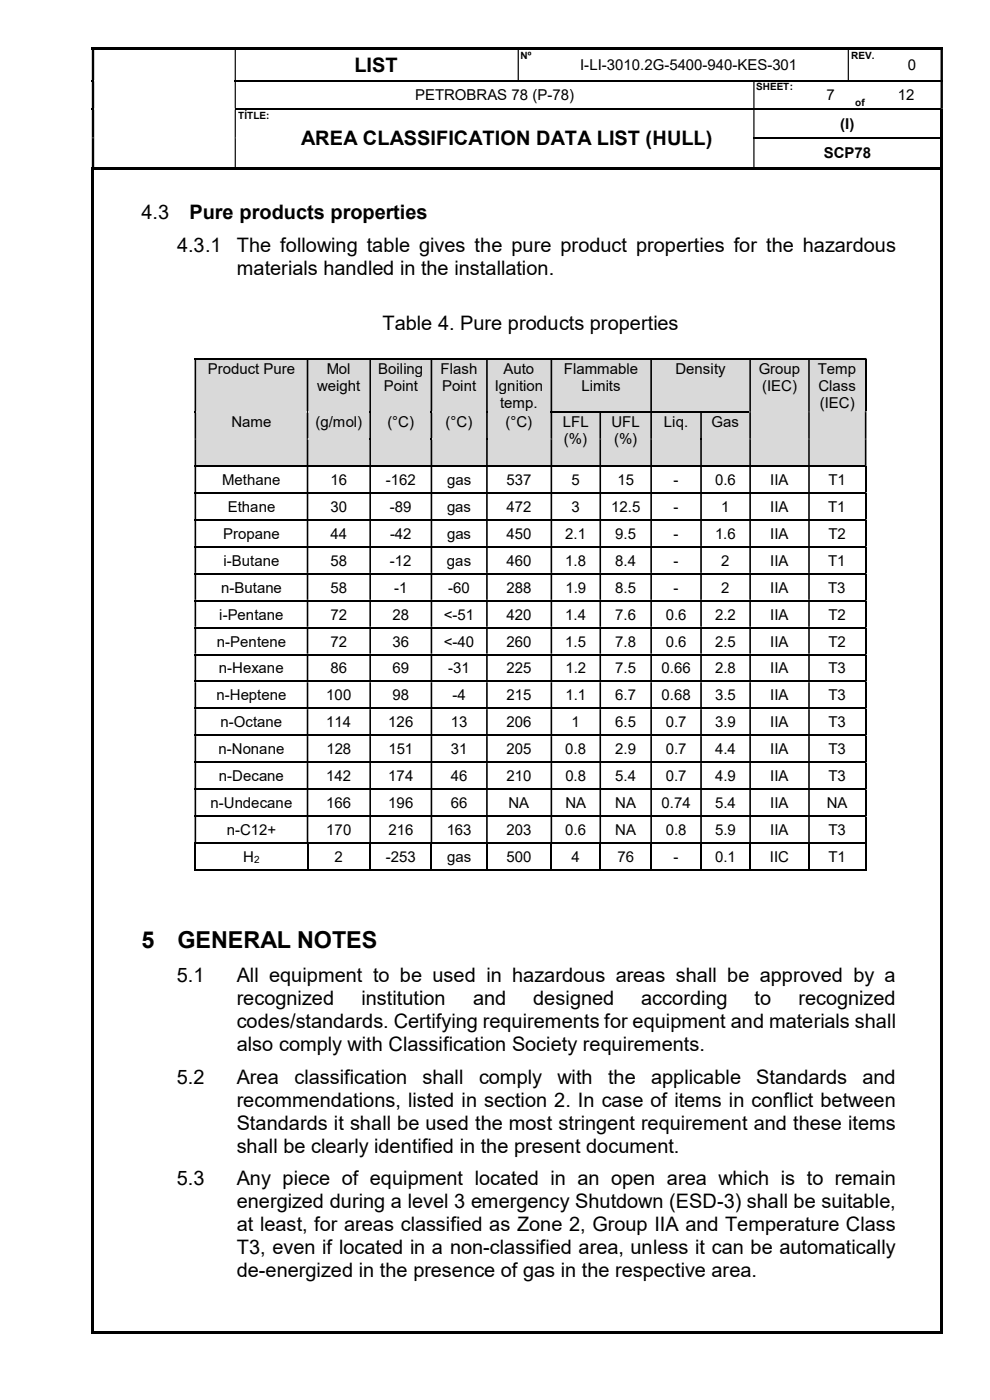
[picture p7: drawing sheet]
<svg xmlns="http://www.w3.org/2000/svg" width="210mm" height="297mm" viewBox="0 0 210 297" stroke-linecap="round" stroke-linejoin="round" font-family="sans-serif">
<defs><g id="words">
<g font-size="5">
<text x="30" y="201.2">5</text>
<text x="37.6" y="201.2">GENERAL NOTES</text>
</g>
<g font-size="4.2">
<text x="75.2" y="15.2">LIST</text>
<text x="63.9" y="30.8">AREA CLASSIFICATION DATA LIST (HULL)</text>
<text x="30" y="46.4">4.3</text>
<text x="40.2" y="46.4">Pure products properties</text>
<text x="37.5" y="53.4">4.3.1</text>
<text x="50.3" y="53.4">The following table gives the pure product properties for the hazardous</text>
<text x="50.2" y="58.3">materials handled in the installation.</text>
<text x="81.1" y="70.1">Table 4. Pure products properties</text>
<text x="37.5" y="208.3">5.1</text>
<text x="50.2" y="208.3">All equipment to be used in hazardous areas shall be approved by a</text>
<text x="50.2" y="213.2">recognized</text>
<text x="76.7" y="213.2">institution</text>
<text x="100.3" y="213.2">and</text>
<text x="113.1" y="213.2">designed</text>
<text x="136" y="213.2">according</text>
<text x="160.1" y="213.2">to</text>
<text x="169.4" y="213.2">recognized</text>
<text x="50.2" y="218.1">codes/standards. Certifying requirements for equipment and materials shall</text>
<text x="50.2" y="222.9">also comply with Classification Society requirements.</text>
<text x="37.5" y="229.9">5.2</text>
<text x="50.2" y="229.9">Area</text>
<text x="62.5" y="229.9">classification</text>
<text x="89.7" y="229.9">shall</text>
<text x="101.6" y="229.9">comply</text>
<text x="118.2" y="229.9">with</text>
<text x="129" y="229.9">the</text>
<text x="138.1" y="229.9">applicable</text>
<text x="160.4" y="229.9">Standards</text>
<text x="183" y="229.9">and</text>
<text x="50.2" y="234.8">recommendations, listed in section 2. In case of items in conflict between</text>
<text x="50.2" y="239.6">Standards it shall be used the most stringent requirement and these items</text>
<text x="50.2" y="244.5">shall be clearly identified in the present document.</text>
<text x="37.5" y="251.5">5.3</text>
<text x="50.2" y="251.5">Any piece of equipment located in an open area which is to remain</text>
<text x="50.2" y="256.4">energized during a level 3 emergency Shutdown (ESD-3) shall be suitable,</text>
<text x="50.2" y="261.2">at least, for areas classified as Zone 2, Group IIA and Temperature Class</text>
<text x="50.2" y="266.1">T3, even if located in a non-classified area, unless it can be automatically</text>
<text x="50.2" y="271">de-energized in the presence of gas in the respective area.</text>
</g>
<g font-size="3.2">
<text x="123.1" y="14.9">I-LI-3010.2G-5400-940-KES-301</text>
<text x="192.6" y="14.9">0</text>
<text x="88.1" y="21.3">PETROBRAS 78 (P-78)</text>
<text x="175.3" y="21.3">7</text>
<text x="190.5" y="21.3">12</text>
<text x="178.3" y="27.3">(I)</text>
<text x="174.8" y="33.5">SCP78</text>
<text x="44.1" y="79.2">Product Pure</text>
<text x="67.3" y="82.9">weight</text>
<text x="69.3" y="79.2">Mol</text>
<text x="80.2" y="79.2">Boiling</text>
<text x="81.4" y="82.9">Point</text>
<text x="93.5" y="79.2">Flash</text>
<text x="93.8" y="82.9">Point</text>
<text x="104.9" y="82.9">Ignition</text>
<text x="106.8" y="79.2">Auto</text>
<text x="119.6" y="79.2">Flammable</text>
<text x="123.4" y="82.9">Limits</text>
<text x="143.3" y="79.2">Density</text>
<text x="161" y="79.2">Group</text>
<text x="161.7" y="82.9">(IEC)</text>
<text x="173.5" y="79.2">Temp</text>
<text x="173.6" y="82.9">Class</text>
<text x="106.1" y="86.6">temp.</text>
<text x="173.9" y="86.6">(IEC)</text>
<text x="49.1" y="90.6">Name</text>
<text x="66.9" y="90.6">(g/mol)</text>
<text x="82.2" y="90.6">(°C)</text>
<text x="94.5" y="90.6">(°C)</text>
<text x="107.2" y="90.6">(°C)</text>
<text x="119.4" y="90.6">LFL</text>
<text x="119.6" y="94.2">(%)</text>
<text x="129.7" y="90.6">UFL</text>
<text x="130.3" y="94.2">(%)</text>
<text x="140.8" y="90.6">Liq.</text>
<text x="151" y="90.6">Gas</text>
<text x="47.2" y="102.9">Methane</text>
<text x="70.1" y="102.9">16</text>
<text x="81.8" y="102.9">-162</text>
<text x="94.8" y="102.9">gas</text>
<text x="107.4" y="102.9">537</text>
<text x="121.2" y="102.9">5</text>
<text x="131" y="102.9">15</text>
<text x="142.9" y="102.9">-</text>
<text x="151.7" y="102.9">0.6</text>
<text x="163.4" y="102.9">IIA</text>
<text x="175.7" y="102.9">T1</text>
<text x="48.3" y="108.6">Ethane</text>
<text x="70.1" y="108.6">30</text>
<text x="82.7" y="108.6">-89</text>
<text x="94.8" y="108.6">gas</text>
<text x="107.4" y="108.6">472</text>
<text x="121.2" y="108.6">3</text>
<text x="129.6" y="108.6">12.5</text>
<text x="142.9" y="108.6">-</text>
<text x="153" y="108.6">1</text>
<text x="163.4" y="108.6">IIA</text>
<text x="175.7" y="108.6">T1</text>
<text x="47.3" y="114.3">Propane</text>
<text x="70.1" y="114.3">44</text>
<text x="82.7" y="114.3">-42</text>
<text x="94.8" y="114.3">gas</text>
<text x="107.4" y="114.3">450</text>
<text x="119.9" y="114.3">2.1</text>
<text x="130.5" y="114.3">9.5</text>
<text x="142.9" y="114.3">-</text>
<text x="151.7" y="114.3">1.6</text>
<text x="163.4" y="114.3">IIA</text>
<text x="175.7" y="114.3">T2</text>
<text x="46.9" y="125.7">n-Butane</text>
<text x="47.4" y="120">i-Butane</text>
<text x="70.1" y="120">58</text>
<text x="70.1" y="125.7">58</text>
<text x="82.7" y="120">-12</text>
<text x="83.6" y="125.7">-1</text>
<text x="94.8" y="120">gas</text>
<text x="95.1" y="125.7">-60</text>
<text x="107.4" y="125.7">288</text>
<text x="107.4" y="120">460</text>
<text x="119.9" y="120">1.8</text>
<text x="119.9" y="125.7">1.9</text>
<text x="130.5" y="120">8.4</text>
<text x="130.5" y="125.7">8.5</text>
<text x="142.9" y="120">-</text>
<text x="142.9" y="125.7">-</text>
<text x="153" y="120">2</text>
<text x="153" y="125.7">2</text>
<text x="163.4" y="120">IIA</text>
<text x="163.4" y="125.7">IIA</text>
<text x="175.7" y="120">T1</text>
<text x="175.7" y="125.7">T3</text>
<text x="46.5" y="131.4">i-Pentane</text>
<text x="70.1" y="131.4">72</text>
<text x="83.3" y="131.4">28</text>
<text x="94.1" y="131.4">&lt;-51</text>
<text x="107.4" y="131.4">420</text>
<text x="119.9" y="131.4">1.4</text>
<text x="130.5" y="131.4">7.6</text>
<text x="141.2" y="131.4">0.6</text>
<text x="151.7" y="131.4">2.2</text>
<text x="163.4" y="131.4">IIA</text>
<text x="175.7" y="131.4">T2</text>
<text x="46" y="137.2">n-Pentene</text>
<text x="70.1" y="137.2">72</text>
<text x="83.3" y="137.2">36</text>
<text x="94.1" y="137.2">&lt;-40</text>
<text x="107.4" y="137.2">260</text>
<text x="119.9" y="137.2">1.5</text>
<text x="130.5" y="137.2">7.8</text>
<text x="141.2" y="137.2">0.6</text>
<text x="151.7" y="137.2">2.5</text>
<text x="163.4" y="137.2">IIA</text>
<text x="175.7" y="137.2">T2</text>
<text x="46.4" y="142.9">n-Hexane</text>
<text x="70.1" y="142.9">86</text>
<text x="83.3" y="142.9">69</text>
<text x="95.1" y="142.9">-31</text>
<text x="107.4" y="142.9">225</text>
<text x="119.9" y="142.9">1.2</text>
<text x="130.5" y="142.9">7.5</text>
<text x="140.3" y="142.9">0.66</text>
<text x="151.7" y="142.9">2.8</text>
<text x="163.4" y="142.9">IIA</text>
<text x="175.7" y="142.9">T3</text>
<text x="45.9" y="148.6">n-Heptene</text>
<text x="69.2" y="148.6">100</text>
<text x="83.3" y="148.6">98</text>
<text x="96" y="148.6">-4</text>
<text x="107.4" y="148.6">215</text>
<text x="119.9" y="148.6">1.1</text>
<text x="130.5" y="148.6">6.7</text>
<text x="140.3" y="148.6">0.68</text>
<text x="151.7" y="148.6">3.5</text>
<text x="163.4" y="148.6">IIA</text>
<text x="175.7" y="148.6">T3</text>
<text x="46.8" y="154.3">n-Octane</text>
<text x="69.2" y="154.3">114</text>
<text x="82.4" y="154.3">126</text>
<text x="95.6" y="154.3">13</text>
<text x="107.5" y="154.3">206</text>
<text x="121.2" y="154.3">1</text>
<text x="130.5" y="154.3">6.5</text>
<text x="141.2" y="154.3">0.7</text>
<text x="151.7" y="154.3">3.9</text>
<text x="163.4" y="154.3">IIA</text>
<text x="175.7" y="154.3">T3</text>
<text x="46.4" y="160">n-Nonane</text>
<text x="69.2" y="160">128</text>
<text x="82.4" y="160">151</text>
<text x="95.6" y="160">31</text>
<text x="107.4" y="160">205</text>
<text x="119.9" y="160">0.8</text>
<text x="130.5" y="160">2.9</text>
<text x="141.2" y="160">0.7</text>
<text x="151.7" y="160">4.4</text>
<text x="163.4" y="160">IIA</text>
<text x="175.7" y="160">T3</text>
<text x="46.4" y="165.7">n-Decane</text>
<text x="69.2" y="165.7">142</text>
<text x="82.4" y="165.7">174</text>
<text x="95.6" y="165.7">46</text>
<text x="107.4" y="165.7">210</text>
<text x="119.9" y="165.7">0.8</text>
<text x="130.5" y="165.7">5.4</text>
<text x="141.2" y="165.7">0.7</text>
<text x="151.7" y="165.7">4.9</text>
<text x="163.4" y="165.7">IIA</text>
<text x="175.7" y="165.7">T3</text>
<text x="44.7" y="171.4">n-Undecane</text>
<text x="69.2" y="171.4">166</text>
<text x="82.4" y="171.4">196</text>
<text x="95.6" y="171.4">66</text>
<text x="107.9" y="171.4">NA</text>
<text x="119.9" y="171.4">NA</text>
<text x="130.5" y="171.4">NA</text>
<text x="140.3" y="171.4">0.74</text>
<text x="151.7" y="171.4">5.4</text>
<text x="163.4" y="171.4">IIA</text>
<text x="175.4" y="171.4">NA</text>
<text x="48.1" y="177.2">n-C12+</text>
<text x="69.2" y="177.2">170</text>
<text x="82.4" y="177.2">216</text>
<text x="94.8" y="177.2">163</text>
<text x="107.4" y="177.2">203</text>
<text x="119.9" y="177.2">0.6</text>
<text x="130.5" y="177.2">NA</text>
<text x="141.2" y="177.2">0.8</text>
<text x="151.7" y="177.2">5.9</text>
<text x="163.4" y="177.2">IIA</text>
<text x="175.7" y="177.2">T3</text>
<text x="51.6" y="182.9">H</text>
<text x="71" y="182.9">2</text>
<text x="81.8" y="182.9">-253</text>
<text x="94.8" y="182.9">gas</text>
<text x="107.4" y="182.9">500</text>
<text x="121.2" y="182.9">4</text>
<text x="131" y="182.9">76</text>
<text x="142.9" y="182.9">-</text>
<text x="151.7" y="182.9">0.1</text>
<text x="163.3" y="182.9">IIC</text>
<text x="175.7" y="182.9">T1</text>
</g>
<g font-size="2.1">
<text x="110.4" y="12.4">Nº</text>
<text x="180.6" y="12.4">REV.</text>
<text x="160.4" y="19.2">SHEET:</text>
<text x="181.4" y="22.4">of</text>
<text x="50.5" y="25.1">TÍTLE:</text>
<text x="53.9" y="183">2</text>
</g>
</g></defs>
<g fill="#000">
<path d="M19.5 10h.5v.5h-.5z" fill-rule="evenodd"/>
<path d="M19.5 10.5h.5v6.5h-.5zM49.8 10.5h.2v6.5h-.2zM109.8 10.5h.3v6.5h-.3zM179.8 10.5h.3v6.5h-.3zM199.5 10.5h.5v6.5h-.5z" fill-rule="evenodd"/>
<path d="M19.5 17.3h.5v5.7h-.5zM49.8 17.3h.2v5.7h-.2zM159.8 17.3h.3v5.7h-.3zM199.5 17.3h.5v5.7h-.5z" fill-rule="evenodd"/>
<path d="M49.8 10h60v.5h-60z" fill-rule="evenodd"/>
<path d="M109.8 10h70v.5h-70z" fill-rule="evenodd"/>
<path d="M179.8 10h19.7v.5h-19.7z" fill-rule="evenodd"/>
<path d="M199.5 10h.5v.5h-.5z" fill-rule="evenodd"/>
<path d="M19.5 29.2h.5v.3h-.5zM49.8 29.2h.2v.3h-.2z" fill-rule="evenodd"/>
<path d="M19.5 36h.5v247h-.5z" fill-rule="evenodd"/>
<path d="M20 35.4h140.3v.5h-140.3z" fill-rule="evenodd"/>
<path d="M199.5 23h.5v.2h-.5zM19.5 23.2h.5v6h-.5zM49.8 23.2h.2v6h-.2zM159.8 23.2h.3v6h-.3z" fill-rule="evenodd"/>
<path d="M199.5 29.2h.5v.3h-.5zM19.5 29.5h.5v5.9h-.5zM49.8 29.5h.2v5.9h-.2zM159.8 29.5h.3v5.9h-.3z" fill-rule="evenodd"/>
<path d="M199.5 36h.5v247h-.5z" fill-rule="evenodd"/>
<path d="M19.5 282.5h180v.5h-180z" fill-rule="evenodd"/>
</g>
<path d="M19.5 17h.5v.3h-.5zM20 10h29.8v.5h-29.8zM49.8 10.5h.2zM109.8 10.5h.3zM179.8 10.5h.3zM19.5 23h.5v.2h-.5zM19.5 35.4h.5v.6h-.5zM160.3 35.4h39.2v.5h-39.2zM199.5 23.2h.5v6h-.5zM199.5 29.5h.5v5.9h-.5zM199.5 35.4h.5v.6h-.5zM199.5 282.5h.5v.5h-.5z" fill="#000"/>
<path d="M49.8 17.1h150.2M49.8 23.1h149.7M159.8 29.3h39.7" fill="none" stroke="#000" stroke-width=".25"/>
<g fill="#d9d9d9">
<path d="M41.6 76.3h23.5v10.9h-23.5z"/>
<path d="M42.7 76.3h21.3v3.7h-21.3z"/>
<path d="M65.2 76.3h13.1v10.9h-13.1z"/>
<path d="M66.5 76.3h10.8v3.7h-10.8z"/>
<path d="M66.5 80h10.8v3.6h-10.8z"/>
<path d="M78.5 76.3h12.9v10.9h-12.9z"/>
<path d="M79.8 76.3h10.5v3.7h-10.5z"/>
<path d="M79.8 80h10.5v3.6h-10.5z"/>
<path d="M91.5 76.3h11.6v10.9h-11.6z"/>
<path d="M92.8 76.3h9.2v3.7h-9.2z"/>
<path d="M92.8 80h9.2v3.6h-9.2z"/>
<path d="M103.3 76.3h13.5v10.9h-13.5z"/>
<path d="M104.5 76.3h11.2v3.7h-11.2z"/>
<path d="M104.5 80h11.2v3.6h-11.2z"/>
<path d="M104.5 83.6h11.2v3.6h-11.2z"/>
<path d="M116.9 76.3h21.1v10.9h-21.1z"/>
<path d="M118.2 76.3h18.7v3.7h-18.7z"/>
<path d="M118.2 80h18.7v3.6h-18.7z"/>
<path d="M138.1 76.3h20.8v10.9h-20.8z"/>
<path d="M139.4 76.3h18.5v3.7h-18.5z"/>
<path d="M159.3 76.3h12.1v22.4h-12.1z"/>
<path d="M160.4 76.3h10v3.7h-10z"/>
<path d="M160.4 80h10v3.6h-10z"/>
<path d="M171.8 76.3h11.6v22.4h-11.6z"/>
<path d="M172.8 76.3h9.6v3.7h-9.6z"/>
<path d="M172.8 80h9.6v3.6h-9.6z"/>
<path d="M172.8 83.6h9.6v3.6h-9.6z"/>
</g>
<path d="M41.3 76.1h142.2M183.6 76.3v10.9" fill="none" stroke="#000" stroke-width=".34"/>
<path d="M183.5 75.9h.3v.4h-.3zM41.3 76.3h.3v10.9h-.3zM65.1 76.3h.3v10.9h-.3zM78.4 76.3h.3v10.9h-.3zM91.4 76.3h.3v10.9h-.3zM103.1 76.3h.4v10.9h-.4zM116.8 76.3h.3v10.9h-.3zM138 76.3h.3v10.9h-.3zM159 76.3h.3v10.9h-.3zM171.4 76.3h.4v10.9h-.4z" fill-rule="evenodd" fill="#000"/>
<g fill="#d9d9d9">
<path d="M41.6 87.6h23.5v11.1h-23.5z"/>
<path d="M42.7 87.6h21.3v3.7h-21.3z"/>
<path d="M65.2 87.6h13.1v5.4h-13.1z"/>
<path d="M66.5 87.6h10.8v3.7h-10.8z"/>
<path d="M78.5 87.6h12.9v5.4h-12.9z"/>
<path d="M79.8 87.6h10.5v3.7h-10.5z"/>
<path d="M91.5 87.6h11.6v5.4h-11.6z"/>
<path d="M92.8 87.6h9.2v3.7h-9.2z"/>
<path d="M103.3 87.6h13.5v5.4h-13.5z"/>
<path d="M104.5 87.6h11.2v3.7h-11.2z"/>
<path d="M117.1 87.6h10.1v11.1h-10.1z"/>
<path d="M118.2 87.6h7.9v3.7h-7.9z"/>
<path d="M118.2 91.3h7.9v3.6h-7.9z"/>
<path d="M127.5 87.6h10.5v11.1h-10.5z"/>
<path d="M128.6 87.6h8.3v3.7h-8.3z"/>
<path d="M128.6 91.3h8.3v3.6h-8.3z"/>
<path d="M138.1 87.6h10.4v5.4h-10.4z"/>
<path d="M139.4 87.6h8.1v3.7h-8.1z"/>
<path d="M148.7 87.6h10.2v5.4h-10.2z"/>
<path d="M149.9 87.6h8v3.7h-8z"/>
</g>
<path d="M41.3 87.2h.3v.4h-.3zM65.1 87.2h.3v.4h-.3zM78.4 87.2h.3v.4h-.3zM91.4 87.2h.3v.4h-.3zM103.1 87.2h.4v.4h-.4z" fill="#000"/>
<path d="M41.6 87.4h23.5M65.4 87.4h13M78.7 87.4h12.7M91.7 87.4h11.4M103.5 87.4h13.3" fill="none" stroke="#d9d9d9" stroke-width=".34"/>
<path d="M116.8 87.4h42.2" fill="none" stroke="#000" stroke-width=".34"/>
<g fill="#000">
<path d="M159 87.2h.3v.4h-.3zM171.4 87.2h.4v.4h-.4zM183.5 87.2h.3v.4h-.3zM41.3 87.6h.3v5.4h-.3zM65.1 87.6h.3v5.4h-.3zM78.4 87.6h.3v5.4h-.3zM91.4 87.6h.3v5.4h-.3zM103.1 87.6h.4v5.4h-.4zM116.8 87.6h.3v5.4h-.3zM127.2 87.6h.3v5.4h-.3zM138 87.6h.3v5.4h-.3zM148.5 87.6h.4v5.4h-.4z" fill-rule="evenodd"/>
<path d="M159 87.6h.3v5.4h-.3zM171.4 87.6h.4v5.4h-.4zM183.5 87.6h.3v5.4h-.3z" fill-rule="evenodd"/>
</g>
<g fill="#d9d9d9">
<path d="M65.2 93.3h13.1v5.4h-13.1z"/>
<path d="M66.5 93.3h10.8v4.1h-10.8z"/>
<path d="M78.5 93.3h12.9v5.4h-12.9z"/>
<path d="M79.8 93.3h10.5v4.1h-10.5z"/>
<path d="M91.5 93.3h11.6v5.4h-11.6z"/>
<path d="M92.8 93.3h9.2v4.1h-9.2z"/>
<path d="M103.3 93.3h13.5v5.4h-13.5z"/>
<path d="M104.5 93.3h11.2v4.1h-11.2z"/>
<path d="M138.1 93.3h10.4v5.4h-10.4z"/>
<path d="M139.4 93.3h8.1v3.7h-8.1z"/>
<path d="M148.7 93.3h10.2v5.4h-10.2z"/>
<path d="M149.9 93.3h8v3.7h-8z"/>
</g>
<g fill="#000">
<path d="M41.3 93h.3v.3h-.3zM65.1 93h.3v.3h-.3z" fill-rule="evenodd"/>
<path d="M116.8 93h.3v.3h-.3zM127.2 93h.3v.3h-.3zM138 93h.3v.3h-.3z" fill-rule="evenodd"/>
<path d="M159 93h.3v.3h-.3zM171.4 93h.4v.3h-.4zM183.5 93h.3v.3h-.3zM41.3 93.3h.3v5.4h-.3zM65.1 93.3h.3v5.4h-.3zM78.4 93.3h.3v5.4h-.3zM91.4 93.3h.3v5.4h-.3zM103.1 93.3h.4v5.4h-.4zM116.8 93.3h.3v5.4h-.3zM127.2 93.3h.3v5.4h-.3zM138 93.3h.3v5.4h-.3zM148.5 93.3h.4v5.4h-.4z" fill-rule="evenodd"/>
<path d="M159 93.3h.3v5.4h-.3zM171.4 93.3h.4v5.4h-.4zM183.5 93.3h.3v5.4h-.3z" fill-rule="evenodd"/>
<path d="M183.5 98.7h.3v.3h-.3zM41.3 99h.3v5.4h-.3zM65.1 99h.3v5.4h-.3zM78.4 99h.3v5.4h-.3zM91.4 99h.3v5.4h-.3zM103.1 99h.4v5.4h-.4zM116.8 99h.3v5.4h-.3zM127.2 99h.3v5.4h-.3zM138 99h.3v5.4h-.3zM148.5 99h.4v5.4h-.4zM159 99h.3v5.4h-.3zM171.4 99h.4v5.4h-.4z" fill-rule="evenodd"/>
<path d="M183.5 104.4h.3v.3h-.3zM41.3 104.7h.3v5.4h-.3zM65.1 104.7h.3v5.4h-.3zM78.4 104.7h.3v5.4h-.3zM91.4 104.7h.3v5.4h-.3zM103.1 104.7h.4v5.4h-.4zM116.8 104.7h.3v5.4h-.3zM127.2 104.7h.3v5.4h-.3zM138 104.7h.3v5.4h-.3zM148.5 104.7h.4v5.4h-.4zM159 104.7h.3v5.4h-.3zM171.4 104.7h.4v5.4h-.4z" fill-rule="evenodd"/>
<path d="M183.5 110.1h.3v.3h-.3zM41.3 110.4h.3v5.4h-.3zM65.1 110.4h.3v5.4h-.3zM78.4 110.4h.3v5.4h-.3zM91.4 110.4h.3v5.4h-.3zM103.1 110.4h.4v5.4h-.4zM116.8 110.4h.3v5.4h-.3zM127.2 110.4h.3v5.4h-.3zM138 110.4h.3v5.4h-.3zM148.5 110.4h.4v5.4h-.4zM159 110.4h.3v5.4h-.3zM171.4 110.4h.4v5.4h-.4z" fill-rule="evenodd"/>
<path d="M183.5 115.8h.3v.4h-.3zM41.3 116.2h.3v5.3h-.3zM65.1 116.2h.3v5.3h-.3zM78.4 116.2h.3v5.3h-.3zM91.4 116.2h.3v5.3h-.3zM103.1 116.2h.4v5.3h-.4zM116.8 116.2h.3v5.3h-.3zM127.2 116.2h.3v5.3h-.3zM138 116.2h.3v5.3h-.3zM148.5 116.2h.4v5.3h-.4zM159 116.2h.3v5.3h-.3zM171.4 116.2h.4v5.3h-.4z" fill-rule="evenodd"/>
<path d="M183.5 121.5h.3v.4h-.3zM41.3 121.9h.3v5.4h-.3zM65.1 121.9h.3v5.4h-.3zM78.4 121.9h.3v5.4h-.3zM91.4 121.9h.3v5.4h-.3zM103.1 121.9h.4v5.4h-.4zM116.8 121.9h.3v5.4h-.3zM127.2 121.9h.3v5.4h-.3zM138 121.9h.3v5.4h-.3zM148.5 121.9h.4v5.4h-.4zM159 121.9h.3v5.4h-.3zM171.4 121.9h.4v5.4h-.4z" fill-rule="evenodd"/>
<path d="M183.5 127.3h.3v.3h-.3zM41.3 127.6h.3v5.4h-.3zM65.1 127.6h.3v5.4h-.3zM78.4 127.6h.3v5.4h-.3zM91.4 127.6h.3v5.4h-.3zM103.1 127.6h.4v5.4h-.4zM116.8 127.6h.3v5.4h-.3zM127.2 127.6h.3v5.4h-.3zM138 127.6h.3v5.4h-.3zM148.5 127.6h.4v5.4h-.4zM159 127.6h.3v5.4h-.3zM171.4 127.6h.4v5.4h-.4z" fill-rule="evenodd"/>
<path d="M183.5 133h.3v.3h-.3zM41.3 133.3h.3v5.4h-.3zM65.1 133.3h.3v5.4h-.3zM78.4 133.3h.3v5.4h-.3zM91.4 133.3h.3v5.4h-.3zM103.1 133.3h.4v5.4h-.4zM116.8 133.3h.3v5.4h-.3zM127.2 133.3h.3v5.4h-.3zM138 133.3h.3v5.4h-.3zM148.5 133.3h.4v5.4h-.4zM159 133.3h.3v5.4h-.3zM171.4 133.3h.4v5.4h-.4z" fill-rule="evenodd"/>
<path d="M183.5 138.7h.3v.3h-.3zM41.3 139h.3v5.4h-.3zM65.1 139h.3v5.4h-.3zM78.4 139h.3v5.4h-.3zM91.4 139h.3v5.4h-.3zM103.1 139h.4v5.4h-.4zM116.8 139h.3v5.4h-.3zM127.2 139h.3v5.4h-.3zM138 139h.3v5.4h-.3zM148.5 139h.4v5.4h-.4zM159 139h.3v5.4h-.3zM171.4 139h.4v5.4h-.4z" fill-rule="evenodd"/>
<path d="M183.5 144.4h.3v.3h-.3zM41.3 144.7h.3v5.4h-.3zM65.1 144.7h.3v5.4h-.3zM78.4 144.7h.3v5.4h-.3zM91.4 144.7h.3v5.4h-.3zM103.1 144.7h.4v5.4h-.4zM116.8 144.7h.3v5.4h-.3zM127.2 144.7h.3v5.4h-.3zM138 144.7h.3v5.4h-.3zM148.5 144.7h.4v5.4h-.4zM159 144.7h.3v5.4h-.3zM171.4 144.7h.4v5.4h-.4z" fill-rule="evenodd"/>
<path d="M183.5 150.1h.3v.4h-.3zM41.3 150.5h.3v5.3h-.3zM65.1 150.5h.3v5.3h-.3zM78.4 150.5h.3v5.3h-.3zM91.4 150.5h.3v5.3h-.3zM103.1 150.5h.4v5.3h-.4zM116.8 150.5h.3v5.3h-.3zM127.2 150.5h.3v5.3h-.3zM138 150.5h.3v5.3h-.3zM148.5 150.5h.4v5.3h-.4zM159 150.5h.3v5.3h-.3zM171.4 150.5h.4v5.3h-.4z" fill-rule="evenodd"/>
<path d="M183.5 155.8h.3v.4h-.3zM41.3 156.2h.3v5.3h-.3zM65.1 156.2h.3v5.3h-.3zM78.4 156.2h.3v5.3h-.3zM91.4 156.2h.3v5.3h-.3zM103.1 156.2h.4v5.3h-.4zM116.8 156.2h.3v5.3h-.3zM127.2 156.2h.3v5.3h-.3zM138 156.2h.3v5.3h-.3zM148.5 156.2h.4v5.3h-.4zM159 156.2h.3v5.3h-.3zM171.4 156.2h.4v5.3h-.4z" fill-rule="evenodd"/>
<path d="M183.5 161.5h.3v.4h-.3zM41.3 161.9h.3v5.4h-.3zM65.1 161.9h.3v5.4h-.3zM78.4 161.9h.3v5.4h-.3zM91.4 161.9h.3v5.4h-.3zM103.1 161.9h.4v5.4h-.4zM116.8 161.9h.3v5.4h-.3zM127.2 161.9h.3v5.4h-.3zM138 161.9h.3v5.4h-.3zM148.5 161.9h.4v5.4h-.4zM159 161.9h.3v5.4h-.3zM171.4 161.9h.4v5.4h-.4z" fill-rule="evenodd"/>
<path d="M183.5 167.3h.3v.3h-.3zM41.3 167.6h.3v5.4h-.3zM65.1 167.6h.3v5.4h-.3zM78.4 167.6h.3v5.4h-.3zM91.4 167.6h.3v5.4h-.3zM103.1 167.6h.4v5.4h-.4zM116.8 167.6h.3v5.4h-.3zM127.2 167.6h.3v5.4h-.3zM138 167.6h.3v5.4h-.3zM148.5 167.6h.4v5.4h-.4zM159 167.6h.3v5.4h-.3zM171.4 167.6h.4v5.4h-.4z" fill-rule="evenodd"/>
<path d="M183.5 173h.3v.3h-.3zM41.3 173.3h.3v5.4h-.3zM65.1 173.3h.3v5.4h-.3zM78.4 173.3h.3v5.4h-.3zM91.4 173.3h.3v5.4h-.3zM103.1 173.3h.4v5.4h-.4zM116.8 173.3h.3v5.4h-.3zM127.2 173.3h.3v5.4h-.3zM138 173.3h.3v5.4h-.3zM148.5 173.3h.4v5.4h-.4zM159 173.3h.3v5.4h-.3zM171.4 173.3h.4v5.4h-.4z" fill-rule="evenodd"/>
</g>
<path d="M65.4 93.1h13M78.7 93.1h12.7M91.7 93.1h11.4M103.5 93.1h13.3M138.3 93.1h10.2M148.9 93.1h10.1" fill="none" stroke="#d9d9d9" stroke-width=".34"/>
<path d="M78.4 93h.3v.3h-.3zM91.4 93h.3v.3h-.3zM103.1 93h.4v.3h-.4zM148.5 93h.4v.3h-.4zM183.5 178.7h.3v.3h-.3zM183.5 184.4h.3v.3h-.3z" fill="#000"/>
<g fill="none" stroke="#000" stroke-width=".34">
<path d="M41.3 98.8h142.2M183.6 99v5.4M41.3 104.6h142.2M41.3 110.3h142.2M41.3 116h142.2M183.6 104.7v5.4M183.6 110.4v5.4M183.6 116.2v5.3M41.3 121.7h142.2M41.3 127.4h142.2M41.3 133.1h142.2M41.3 138.9h142.2"/>
<path d="M183.6 121.9v5.4M183.6 127.6v5.4M183.6 133.3v5.4M183.6 139v5.4M41.3 144.6h142.2M41.3 150.3h142.2M41.3 156h142.2M183.6 144.7v5.4M183.6 150.5v5.3M183.6 156.2v5.3M41.3 161.7h142.2M41.3 167.4h142.2"/>
<path d="M41.3 173.1h142.2M41.3 178.9h142.2M41.4 179v5.7M65.2 179v5.7M78.5 179v5.7M91.5 179v5.7M103.3 179v5.7M117 179v5.7M127.3 179v5.7M138.1 179v5.7M148.7 179v5.7M159.1 179v5.7"/>
<path d="M171.6 179v5.7M183.6 161.9v5.4M183.6 167.6v5.4M183.6 173.3v5.4M183.6 179v5.7M41.3 184.6h23.8M65.4 184.6h13M78.7 184.6h12.7M91.7 184.6h11.4M103.5 184.6h13.3M117.1 184.6h10.1M127.5 184.6h10.5"/>
<path d="M138.3 184.6h10.2M148.9 184.6h10.1M159.3 184.6h12.1M171.8 184.6h11.7"/>
</g>
<use href="#words"/>
</svg>
